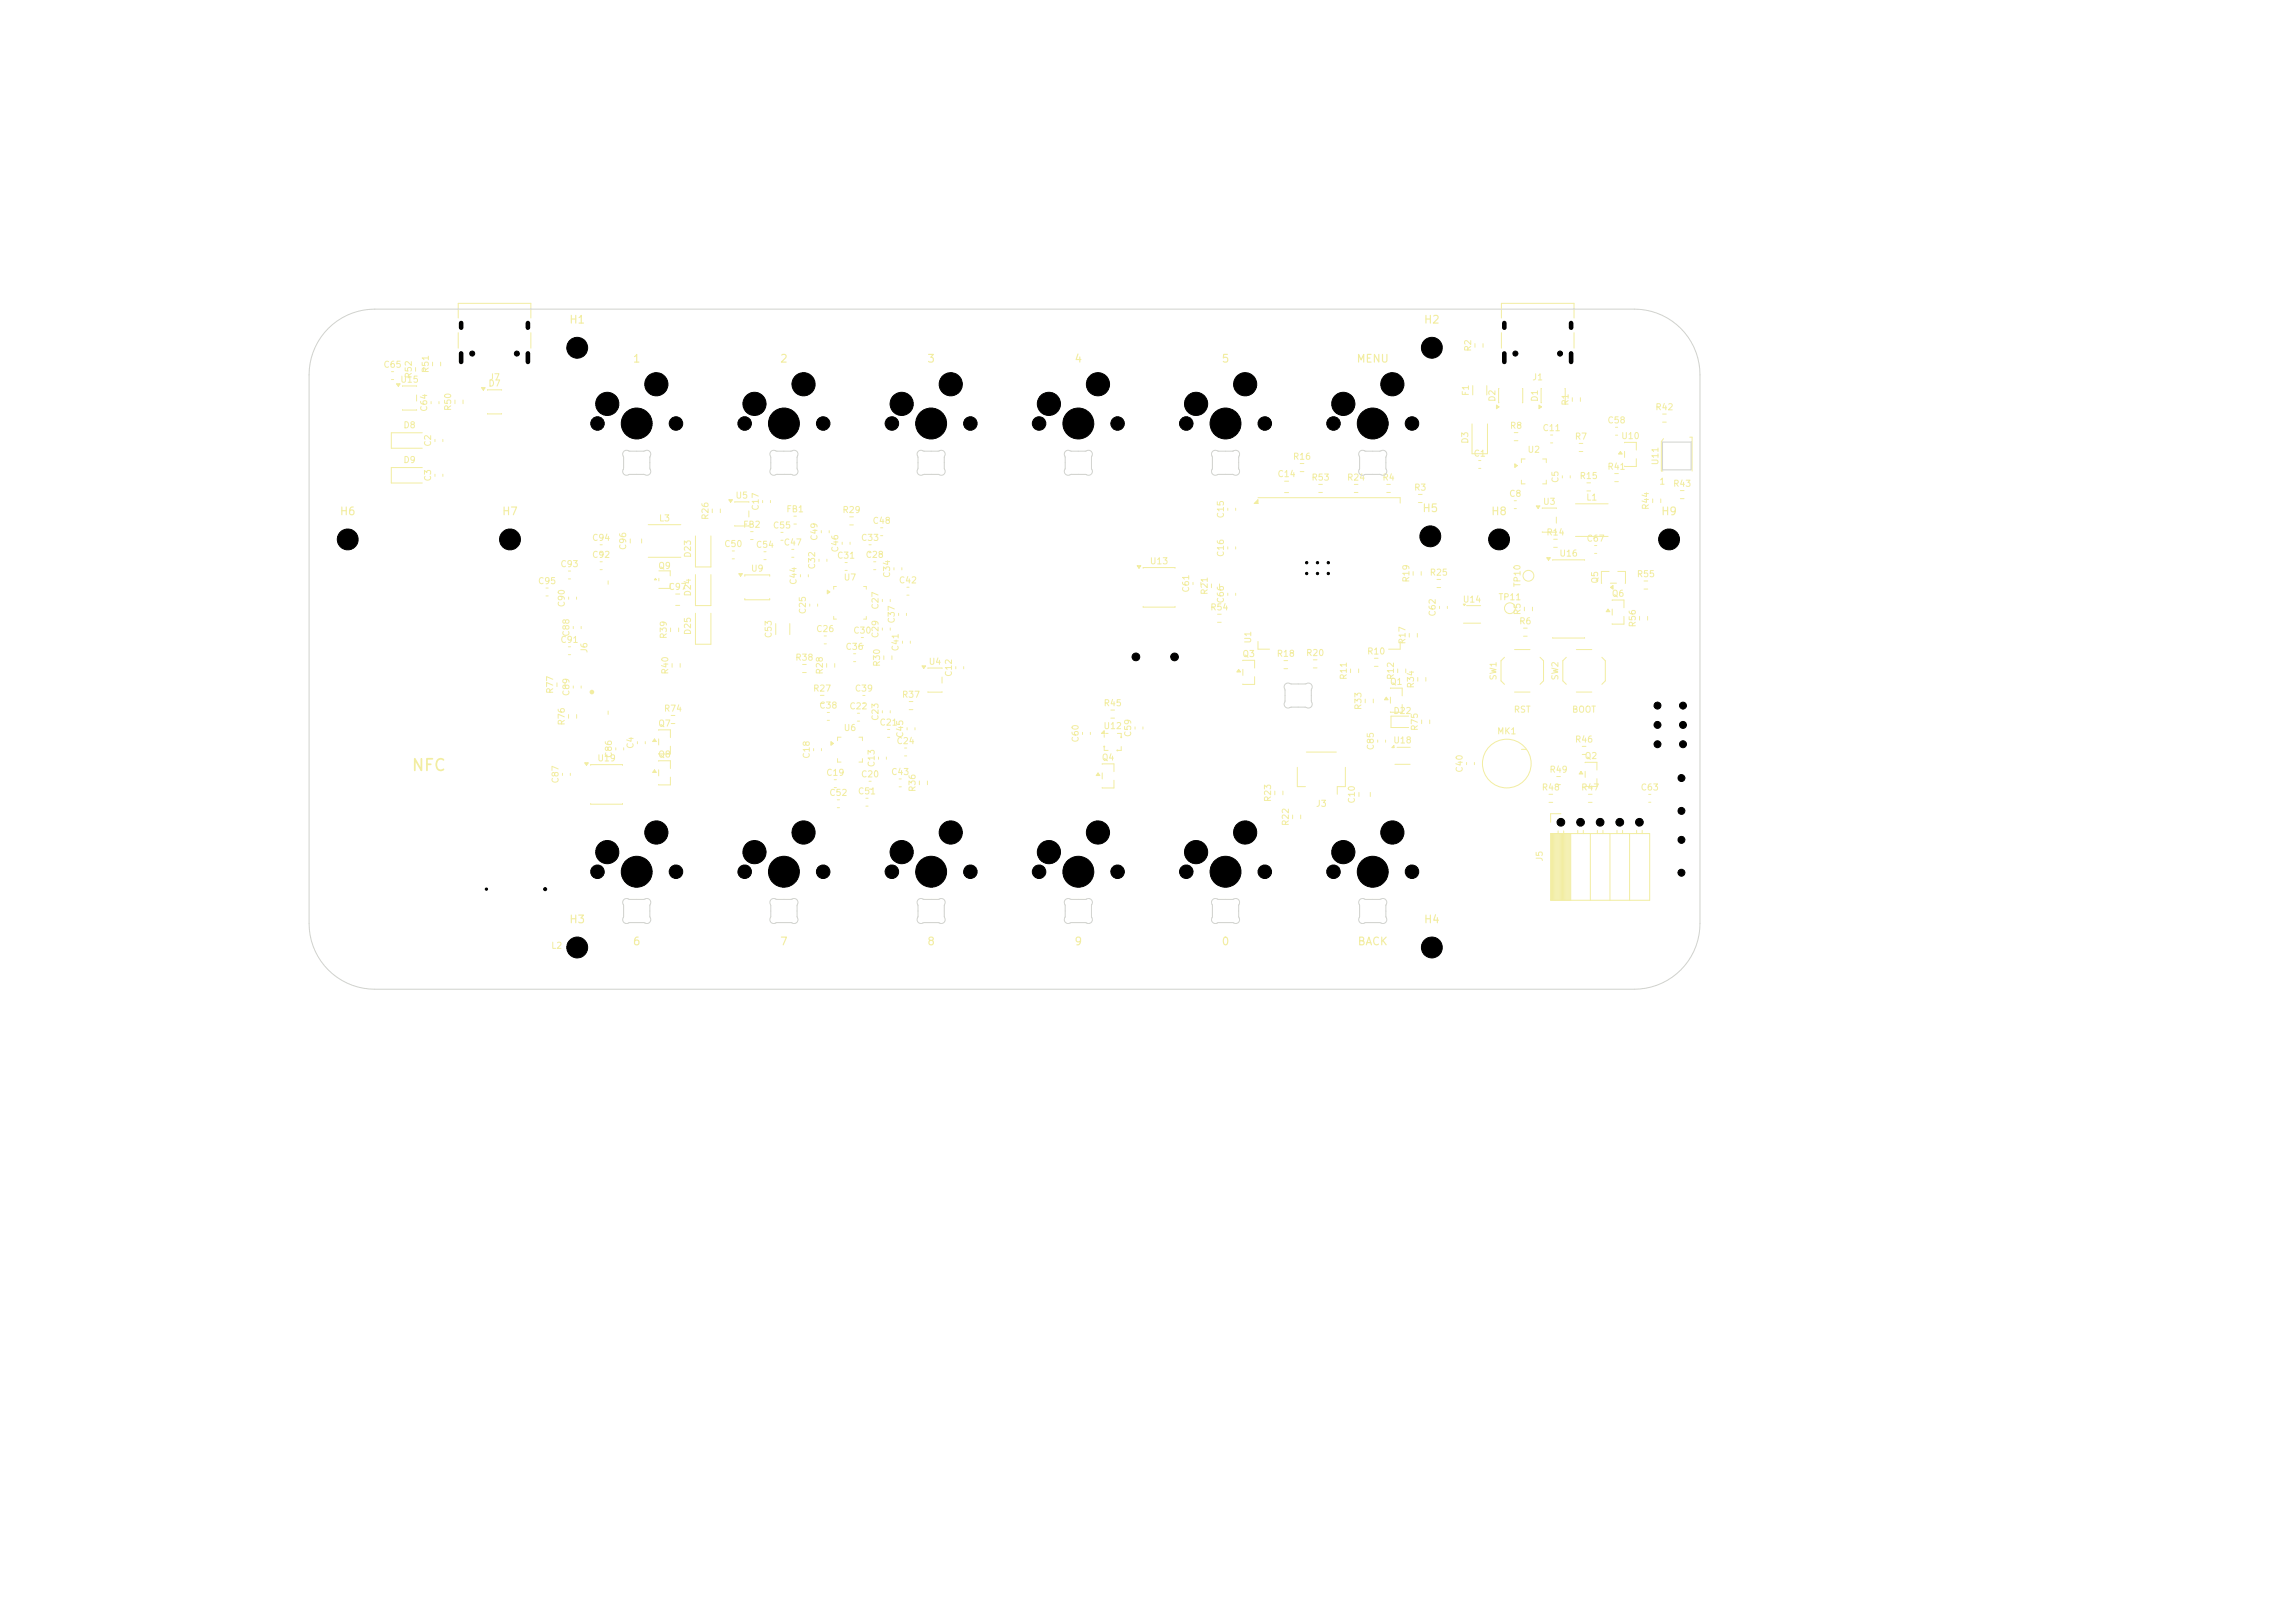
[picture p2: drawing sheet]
<svg xmlns="http://www.w3.org/2000/svg" width="297mm" height="210mm" viewBox="0 0 297 210" stroke-linecap="round" stroke-linejoin="round" font-family="sans-serif">
<defs><g id="words">
<text font-size="1.5" fill="#f2eda1" x="53.2" y="100.1">NFC</text>
<g font-size="1" fill="#f2eda1">
<text x="73.6" y="42.1">H1</text>
<text x="81.8" y="47.2">1</text>
<text x="100.9" y="47.2">2</text>
<text x="119.9" y="47.2">3</text>
<text x="139" y="47.2">4</text>
<text x="158" y="47.2">5</text>
<text x="175.5" y="47.2">MENU</text>
<text x="184.2" y="42.1">H2</text>
<text x="43.9" y="66.9">H6</text>
<text x="64.9" y="66.9">H7</text>
<text x="184" y="66.5">H5</text>
<text x="192.9" y="66.9">H8</text>
<text x="214.9" y="66.9">H9</text>
<text x="73.6" y="119.7">H3</text>
<text x="184.2" y="119.7">H4</text>
<text x="81.8" y="122.6">6</text>
<text x="100.9" y="122.6">7</text>
<text x="119.9" y="122.6">8</text>
<text x="139" y="122.6">9</text>
<text x="158" y="122.6">0</text>
<text x="175.6" y="122.6">BACK</text>
</g>
<g font-size=".8" fill="#f2eda1">
<text x="49.6" y="47.8">C65</text>
<text x="190.6" y="45.6" transform="rotate(-90 190.6 45.6)">R2</text>
<text x="51.7" y="49.7">U15</text>
<text x="53.5" y="49" transform="rotate(-90 53.5 49)">R52</text>
<text x="55.5" y="53.3" transform="rotate(-90 55.5 53.3)">C64</text>
<text x="55.7" y="48.3" transform="rotate(-90 55.7 48.3)">R51</text>
<text x="58.6" y="53.2" transform="rotate(-90 58.6 53.2)">R50</text>
<text x="63.1" y="50.2">D7</text>
<text x="63.2" y="49.4">J7</text>
<text x="190.3" y="51.3" transform="rotate(-90 190.3 51.3)">F1</text>
<text x="193.7" y="52.1" transform="rotate(-90 193.7 52.1)">D2</text>
<text x="198.2" y="49.4">J1</text>
<text x="199.2" y="52.1" transform="rotate(-90 199.2 52.1)">D1</text>
<text x="203.2" y="52.6" transform="rotate(-90 203.2 52.6)">R1</text>
<text x="214.2" y="53.3">R42</text>
<text x="52.1" y="55.6">D8</text>
<text x="56" y="57.9" transform="rotate(-90 56 57.9)">C2</text>
<text x="167.3" y="59.7">R16</text>
<text x="190.2" y="57.5" transform="rotate(-90 190.2 57.5)">D3</text>
<text x="190.6" y="59.3">C1</text>
<text x="195.3" y="55.7">R8</text>
<text x="197.6" y="58.8">U2</text>
<text x="199.6" y="56">C11</text>
<text x="203.7" y="57.1">R7</text>
<text x="208" y="55">C58</text>
<text x="209.7" y="57">U10</text>
<text x="52.1" y="60.1">D9</text>
<text x="56" y="62.4" transform="rotate(-90 56 62.4)">C3</text>
<text x="95.1" y="64.7">U5</text>
<text x="165.3" y="61.9">C14</text>
<text x="169.7" y="62.4">R53</text>
<text x="174.3" y="62.4">R24</text>
<text x="178.8" y="62.4">R4</text>
<text x="182.9" y="63.7">R3</text>
<text x="195.2" y="64.5">C8</text>
<text x="199.6" y="65.5">U3</text>
<text x="201.9" y="62.6" transform="rotate(-90 201.9 62.6)">C5</text>
<text x="204.4" y="62.2">R15</text>
<text x="205.2" y="65">L1</text>
<text x="208" y="61">R41</text>
<text x="214.7" y="62.9">1</text>
<text x="214.8" y="60.3" transform="rotate(-90 214.8 60.3)">U11</text>
<text x="216.5" y="63.2">R43</text>
<text x="76.6" y="70.2">C94</text>
<text x="81.2" y="71.2" transform="rotate(-90 81.2 71.2)">C96</text>
<text x="85.2" y="67.7">L3</text>
<text x="91.9" y="67.3" transform="rotate(-90 91.9 67.3)">R26</text>
<text x="93.7" y="71">C50</text>
<text x="96.1" y="68.5">FB2</text>
<text x="97.8" y="71.1">C54</text>
<text x="98.4" y="66.1" transform="rotate(-90 98.4 66.1)">C17</text>
<text x="100" y="68.6">C55</text>
<text x="101.4" y="70.8">C47</text>
<text x="101.7" y="66.5">FB1</text>
<text x="106" y="70" transform="rotate(-90 106 70)">C49</text>
<text x="108.7" y="71.5" transform="rotate(-90 108.7 71.5)">C46</text>
<text x="109" y="66.6">R29</text>
<text x="111.4" y="70.2">C33</text>
<text x="112.9" y="68">C48</text>
<text x="158.6" y="67.1" transform="rotate(-90 158.6 67.1)">C15</text>
<text x="200.1" y="69.5">R14</text>
<text x="205.3" y="70.3">C67</text>
<text x="213.6" y="66" transform="rotate(-90 213.6 66)">R44</text>
<text x="69.6" y="75.8">C95</text>
<text x="72.5" y="73.6">C93</text>
<text x="76.6" y="72.4">C92</text>
<text x="85.1" y="73.8">Q9</text>
<text x="86.5" y="76.5">C97</text>
<text x="89.6" y="77.2" transform="rotate(-90 89.6 77.2)">D24</text>
<text x="89.6" y="72.2" transform="rotate(-90 89.6 72.2)">D23</text>
<text x="97.1" y="74.2">U9</text>
<text x="103.3" y="75.7" transform="rotate(-90 103.3 75.7)">C44</text>
<text x="105.7" y="73.7" transform="rotate(-90 105.7 73.7)">C32</text>
<text x="108.3" y="72.5">C31</text>
<text x="109.1" y="75.3">U7</text>
<text x="112" y="72.4">C28</text>
<text x="115.4" y="74.8" transform="rotate(-90 115.4 74.8)">C34</text>
<text x="116.3" y="75.7">C42</text>
<text x="148.7" y="73.2">U13</text>
<text x="154.1" y="76.7" transform="rotate(-90 154.1 76.7)">C61</text>
<text x="156.5" y="77" transform="rotate(-90 156.5 77)">R21</text>
<text x="158.6" y="72.1" transform="rotate(-90 158.6 72.1)">C16</text>
<text x="182.6" y="75.4" transform="rotate(-90 182.6 75.4)">R19</text>
<text x="185" y="74.7">R25</text>
<text x="193.9" y="77.9">TP11</text>
<text x="197" y="76" transform="rotate(-90 197 76)">TP10</text>
<text x="201.7" y="72.2">U16</text>
<text x="207" y="75.6" transform="rotate(-90 207 75.6)">Q5</text>
<text x="208.5" y="77.4">Q6</text>
<text x="211.8" y="74.9">R55</text>
<text x="72.5" y="83.4">C91</text>
<text x="73.3" y="78.6" transform="rotate(-90 73.3 78.6)">C90</text>
<text x="73.9" y="82.4" transform="rotate(-90 73.9 82.4)">C88</text>
<text x="86.5" y="82.7" transform="rotate(-90 86.5 82.7)">R39</text>
<text x="89.6" y="82.2" transform="rotate(-90 89.6 82.2)">D25</text>
<text x="100.1" y="82.6" transform="rotate(-90 100.1 82.6)">C53</text>
<text x="104.5" y="79.5" transform="rotate(-90 104.5 79.5)">C25</text>
<text x="105.6" y="82">C26</text>
<text x="110.4" y="82.2">C30</text>
<text x="113.9" y="82.6" transform="rotate(-90 113.9 82.6)">C29</text>
<text x="113.9" y="78.9" transform="rotate(-90 113.9 78.9)">C27</text>
<text x="116" y="80.7" transform="rotate(-90 116 80.7)">C37</text>
<text x="156.6" y="79.2">R54</text>
<text x="158.6" y="78.1" transform="rotate(-90 158.6 78.1)">C66</text>
<text x="162.1" y="83.3" transform="rotate(-90 162.1 83.3)">U1</text>
<text x="182.1" y="83.4" transform="rotate(-90 182.1 83.4)">R17</text>
<text x="186" y="79.8" transform="rotate(-90 186 79.8)">C62</text>
<text x="189.2" y="78.2">U14</text>
<text x="196.5" y="81">R6</text>
<text x="197" y="79.7" transform="rotate(-90 197 79.7)">R5</text>
<text x="211.9" y="81.2" transform="rotate(-90 211.9 81.2)">R56</text>
<text x="71.8" y="89.8" transform="rotate(-90 71.8 89.8)">R77</text>
<text x="76.2" y="84.6" transform="rotate(-90 76.2 84.6)">J6</text>
<text x="86.7" y="87.3" transform="rotate(-90 86.7 87.3)">R40</text>
<text x="102.9" y="85.7">R38</text>
<text x="105.2" y="89.7">R27</text>
<text x="106.7" y="87.3" transform="rotate(-90 106.7 87.3)">R28</text>
<text x="109.4" y="84.3">C36</text>
<text x="110.6" y="89.7">C39</text>
<text x="114.1" y="86.3" transform="rotate(-90 114.1 86.3)">R30</text>
<text x="116.5" y="84.3" transform="rotate(-90 116.5 84.3)">C41</text>
<text x="120.1" y="86.2">U4</text>
<text x="123.4" y="87.6" transform="rotate(-90 123.4 87.6)">C12</text>
<text x="160.7" y="85.2">Q3</text>
<text x="165.2" y="85.2">R18</text>
<text x="169" y="85.1">R20</text>
<text x="174.5" y="88" transform="rotate(-90 174.5 88)">R11</text>
<text x="176.9" y="84.9">R10</text>
<text x="179.8" y="88.8">Q1</text>
<text x="180.6" y="88" transform="rotate(-90 180.6 88)">R12</text>
<text x="183.2" y="89.1" transform="rotate(-90 183.2 89.1)">R34</text>
<text x="193.9" y="88.1" transform="rotate(-90 193.9 88.1)">SW1</text>
<text x="201.9" y="88.1" transform="rotate(-90 201.9 88.1)">SW2</text>
<text x="73.3" y="93.9" transform="rotate(-90 73.3 93.9)">R76</text>
<text x="73.9" y="90.1" transform="rotate(-90 73.9 90.1)">C89</text>
<text x="85.1" y="94.2">Q7</text>
<text x="85.9" y="92.3">R74</text>
<text x="106" y="91.9">C38</text>
<text x="109.1" y="94.8">U6</text>
<text x="109.9" y="92">C22</text>
<text x="113.8" y="94.1">C21</text>
<text x="113.9" y="93.3" transform="rotate(-90 113.9 93.3)">C23</text>
<text x="116.7" y="90.5">R37</text>
<text x="117.1" y="95.5" transform="rotate(-90 117.1 95.5)">C45</text>
<text x="142.7" y="94.5">U12</text>
<text x="142.8" y="91.6">R45</text>
<text x="146.6" y="95.4" transform="rotate(-90 146.6 95.4)">C59</text>
<text x="176.4" y="91.9" transform="rotate(-90 176.4 91.9)">R33</text>
<text x="180.3" y="92.6">D22</text>
<text x="183.7" y="94.6" transform="rotate(-90 183.7 94.6)">R75</text>
<text x="193.7" y="95.2">MK1</text>
<text x="195.8" y="92.4">RST</text>
<text x="203.4" y="92.4">BOOT</text>
<text x="72.5" y="101.4" transform="rotate(-90 72.5 101.4)">C87</text>
<text x="77.2" y="98.7">U19</text>
<text x="79.4" y="98.1" transform="rotate(-90 79.4 98.1)">C86</text>
<text x="82.2" y="97" transform="rotate(-90 82.2 97)">C4</text>
<text x="85.1" y="98.2">Q8</text>
<text x="105" y="98.2" transform="rotate(-90 105 98.2)">C18</text>
<text x="106.9" y="100.6">C19</text>
<text x="111.4" y="100.8">C20</text>
<text x="113.4" y="99.3" transform="rotate(-90 113.4 99.3)">C13</text>
<text x="115.3" y="100.5">C43</text>
<text x="116" y="96.5">C24</text>
<text x="139.8" y="96.1" transform="rotate(-90 139.8 96.1)">C60</text>
<text x="142.5" y="98.6">Q4</text>
<text x="178" y="97.1" transform="rotate(-90 178 97.1)">C85</text>
<text x="180.2" y="96.4">U18</text>
<text x="189.5" y="100" transform="rotate(-90 189.5 100)">C40</text>
<text x="196.6" y="97.5">-</text>
<text x="200.5" y="100.2">R49</text>
<text x="203.8" y="96.3">R46</text>
<text x="205" y="98.4">Q2</text>
<text x="107.3" y="103.2">C52</text>
<text x="111" y="103">C51</text>
<text x="118.7" y="102.5" transform="rotate(-90 118.7 102.5)">R36</text>
<text x="164.7" y="103.8" transform="rotate(-90 164.7 103.8)">R23</text>
<text x="167" y="106.9" transform="rotate(-90 167 106.9)">R22</text>
<text x="170.2" y="104.6">J3</text>
<text x="175.5" y="104" transform="rotate(-90 175.5 104)">C10</text>
<text x="199.5" y="102.5">R48</text>
<text x="204.6" y="102.5">R47</text>
<text x="212.3" y="102.5">C63</text>
<text x="199.8" y="111.5" transform="rotate(-90 199.8 111.5)">J5</text>
<text x="71.3" y="123">L2</text>
</g>
</g></defs>
<g fill="none" stroke="#f2eda1" stroke-width=".13">
<path d="M81.6 69.7v.6M83 69.7v.6M95.6 74.2h.5l-.3 .4zM96.4 74.6v-.2h3.2v.2M96.4 77.4v.2h3.2v-.2M213.9 64.6v.4M214.9 64.6v.4M170 85.4h.4M170 86.4h.4M194.7 85.1l-.5 .4v2.6l.5 .5M196 84.1h2M196 89.6h2"/>
<path d="M199.3 85.1l.5 .4v2.6l-.5 .5"/>
</g>
<path d="M95.6 74.2h.5l-.3 .4z" fill="#f2eda1"/>
<path d="M170.7 62.7h.4M170.7 63.7h.4M205.4 62.5h.4M205.4 63.5h.4M208.1 78.8l.2 .3h-.4zM208.6 77.7l1.6-.1v1M208.6 78.8v.8M210.2 79.8v1l-1.6-.1" fill="none" stroke="#f2eda1" stroke-width=".13"/>
<path d="M208.1 78.8l.2 .3h-.4z" fill="#f2eda1"/>
<g fill="none" stroke="#f2eda1" stroke-width=".13">
<path d="M50.7 48.1h.2M50.7 49.1h.2M113.1 72.7h.2M113.1 73.7h.2M114 68.3h.2M114 69.3h.2M147.2 73.2h.4l-.2 .3zM147.9 73.5v-.1h4.2v.1M147.9 78.5v.1h4.2v-.1M182.3 92.7h-2.3v1.4h2.3M202.7 85.1l-.5 .4v2.6l.5 .5M204 84.1h2"/>
<path d="M204 89.6h2M207.3 85.1l.4 .4v2.6l-.4 .5"/>
</g>
<path d="M147.2 73.2h.4l-.2 .3z" fill="#f2eda1"/>
<g fill="none" stroke="#f2eda1" stroke-width=".13">
<path d="M83.9 67.9h4.2M83.9 72.1h4.2M90 69.4v4h2v-4M90 74.4v4h2v-4M166.2 62.3h.6M166.2 63.7h.6M74.2 88.8v.2M75.2 88.8v.2M79.7 96.8v.2M80.7 96.8v.2M84.7 99.6l.2 .4h-.4zM85.2 98.5l1.6-.1v1"/>
<path d="M85.2 99.6v.8M86.8 100.6v1l-1.6-.1M200.5 102.8h.4M200.5 103.8h.4M213.4 102.8h.2M213.4 103.8h.2"/>
</g>
<path d="M84.7 99.6l.2 .4h-.4z" fill="#f2eda1"/>
<path d="M109 70.2v.2M110 70.2v.2M117.4 76h.2M117.4 77h.2M114.2 81.3v.2M115.2 81.3v.2M123.7 86.3v.2M124.7 86.3v.2M142.6 98.9l1.6-.1v1M142.1 100l.2 .4h-.4zM142.6 100v.8M144.2 101v1l-1.6-.1" fill="none" stroke="#f2eda1" stroke-width=".13"/>
<path d="M142.1 100l.2 .4h-.4z" fill="#f2eda1"/>
<path d="M114.2 77.6v.2M115.2 77.6v.2M158.9 70.8v.2M159.9 70.8v.2M189.4 78.2h.2l-.1 .2zM189.8 78.4h1.8M107 85.9v.4M108 85.9v.4M189.4 80.6h2.2" fill="none" stroke="#f2eda1" stroke-width=".13"/>
<path d="M189.4 78.2h.2l-.1 .2z" fill="#f2eda1"/>
<g fill="none" stroke="#f2eda1" stroke-width=".13">
<path d="M77.7 72.7h.2M77.7 73.7h.2M212.8 75.2h.4M212.8 76.2h.4M86.8 81.3v.4M87.8 81.3v.4M106.2 90h.4M106.2 91h.4M142.5 94.9l.4-.4v.4zM142.9 95.1v.3M142.9 96.6v.5h.5M143.1 94.9h.3"/>
<path d="M144.6 94.9h.5v.5M145.1 96.6v.5h-.5M180.9 86.6v.4M181.9 86.6v.4M204.8 96.6h.4M204.8 97.6h.4"/>
</g>
<g fill="#f2eda1" stroke="#f2eda1" stroke-width=".13">
<circle cx="142.9" cy="94.9" r=".06"/>
<circle cx="142.9" cy="96.6" r=".06"/>
<circle cx="144.6" cy="97.1" r=".06"/>
<circle cx="145.1" cy="95.4" r=".06"/>
</g>
<path d="M142.5 94.9l.4-.4v.4z" fill="#f2eda1"/>
<path d="M55.8 52v.2M56.8 52v.2M72.1 88.4v.4M73.1 88.4v.4M117.1 96.8h.2M117.1 97.8h.2M179.4 90.2l.2 .3h-.4zM179.9 89.1l1.6-.1v1M179.9 90.2v.8M181.5 91.2v1l-1.6-.1" fill="none" stroke="#f2eda1" stroke-width=".13"/>
<path d="M179.4 90.2l.2 .3h-.4z" fill="#f2eda1"/>
<g fill="none" stroke="#f2eda1" stroke-width=".13">
<path d="M94.3 64.7h.5l-.3 .3zM95.1 65h1.8M95.1 68h1.8M96.9 66.1v.8M157.6 79.5h.4M114.4 84.9v.4M115.4 84.9v.4M157.6 80.5h.4M200.7 107.9h12.8v8.6h-12.8zM200.8 107.9v8.6M200.9 107.9v8.6M201 107.9v8.6"/>
<path d="M201.1 107.9v8.6M201.3 107.9v8.6M201.4 107.9v8.6M201.5 107.9v8.6M201.6 107.5v9M201.7 107.9v8.6M201.9 107.9v8.6M202 107.9v8.6M202 105.3h-1.3v1.1M202.1 107.9v8.6M202.2 107.9v8.6M202.3 107.9v8.6"/>
<path d="M202.4 107.5v.4M202.4 107.9v8.6M202.6 107.9v8.6M202.7 107.9v8.6M202.8 107.9v8.6M202.9 107.9v8.6M203 107.9v8.6M203.2 107.9v8.6M203.3 107.9v8.6M204.2 107.5v.4M204.9 107.5v.4M205.8 107.9v8.6"/>
<path d="M206.7 107.5v.4M207.4 107.5v.4M208.4 107.9v8.6M209.3 107.5v.4M210 107.5v.4M210.9 107.9v8.6M211.8 107.5v.4M212.5 107.5v.4"/>
</g>
<path d="M94.3 64.7h.5l-.3 .3z" fill="#f2eda1"/>
<g fill="none" stroke="#f2eda1" stroke-width=".13">
<path d="M53.8 47.6v.4M54.8 47.6v.4M62.3 50.2h.5l-.2 .3zM63.1 50.5h1.8M63.1 53.5h1.8M196 56h.4M196 57h.4M87.4 76.9h.6M87.4 78.3h.6M92.2 65.9v.4M93.2 65.9v.4M102.5 71.1h.2"/>
<path d="M102.5 72.1h.2M110 66.9h.4M110 67.9h.4M156.8 75.6v.4M157.8 75.6v.4M74.2 81.1v.2M75.2 81.1v.2M113.7 98v.2M114.7 98v.2M178.3 95.8v.2M179.3 95.8v.2M167.3 105.5v.4"/>
<path d="M168.3 105.5v.4"/>
</g>
<path d="M62.3 50.2h.5l-.2 .3z" fill="#f2eda1"/>
<g fill="none" stroke="#f2eda1" stroke-width=".13">
<path d="M197.4 59.4h-.5v.5M199.6 59.4h.5v.5M200.7 56.3h.2M200.7 57.3h.2M175.3 62.7h.4M175.3 63.7h.4M196 60l.4 .3-.4 .2zM196.9 62.1v.5h.5M200.1 62.1v.5h-.5M183.5 87.7v.4M184 93.2v.4M184.5 87.7v.4"/>
<path d="M185 93.2v.4"/>
</g>
<path d="M196 60l.4 .3-.4 .2z" fill="#f2eda1"/>
<path d="M168.3 60h.4M168.3 61h.4M212.2 79.8v.4M213.2 79.8v.4M217.5 63.5h.4M217.5 64.5h.4M84.7 95.6l.2 .4h-.4zM85.2 94.5l1.6-.1v1M85.2 95.6v.8M86.8 96.6v1l-1.6-.1M177.9 85.2h.4M177.9 86.2h.4" fill="none" stroke="#f2eda1" stroke-width=".13"/>
<path d="M84.7 95.6l.2 .4h-.4z" fill="#f2eda1"/>
<path d="M103.6 74.4v.2M104.6 74.4v.2M200.2 72.2h.4l-.2 .3zM200.9 72.5h4.2M200.9 82.5h4.2" fill="none" stroke="#f2eda1" stroke-width=".13"/>
<path d="M200.2 72.2h.4l-.2 .3z" fill="#f2eda1"/>
<g fill="none" stroke="#f2eda1" stroke-width=".13">
<path d="M209.7 58.4l.2 .3h-.4zM210.2 57.3l1.6-.1v1M210.2 58.4v.8M211.8 59.4v1l-1.6-.1M73.6 77.3v.2M74.6 77.3v.2M86.9 92.6h.4M86.9 93.6h.4M103.9 86h.4M103.9 87h.4M114.9 94.4h.2M114.9 95.4h.2"/>
<path d="M174.8 86.6v.4M175.8 86.6v.4"/>
</g>
<path d="M209.7 58.4l.2 .3h-.4z" fill="#f2eda1"/>
<path d="M198.8 65.5h.5l-.3 .3zM199.6 65.8h1.8M199.6 68.8h1.8M201.4 66.9v.8M176.7 90.5v.4M177.7 90.5v.4" fill="none" stroke="#f2eda1" stroke-width=".13"/>
<path d="M198.8 65.5h.5l-.3 .3z" fill="#f2eda1"/>
<g fill="none" stroke="#f2eda1" stroke-width=".13">
<path d="M58.9 51.8v.4M59.3 41.2v-1.9h9.4v1.9M59.3 43.1v2M59.9 51.8v.4M68.7 43.1v2M190.9 44.5v.4M191.9 44.5v.4M204.4 57.4h.4M204.4 58.4h.4M209.1 55.3h.2M209.1 56.3h.2M215.3 56.8l-.3 .3v3.8l.2 .1"/>
<path d="M218.7 56.6h.3v4.4M73.6 73.9h.2M73.6 74.9h.2M90 79.4v4h2v-4M98.7 64.8v.2M99.7 64.8v.2M101.1 68.9h.2M101.1 69.9h.2M102.7 66.8h.4M102.7 67.8h.4M106 72.4v.2M106.3 68.7v.2"/>
<path d="M107 72.4v.2M107.1 76.4l.3 .2-.3 .2zM107.3 68.7v.2M107.9 79.8v.3h.3M108.2 75.9h-.3v.3M111.8 75.9h.3v.3M112.1 79.8v.3h-.3M154.4 75.4v.2M155.4 75.4v.2M158.9 65.8v.2M159.9 65.8v.2M183.6 64h.4"/>
<path d="M183.6 65h.4M186 75h.4M186 76h.4M196 64.8h.2M196 65.8h.2M203.9 65.2h4.2M203.9 69.4h4.2M206.4 70.6h.2M206.4 71.6h.2M73.6 83.7h.2M73.6 84.7h.2M100.4 80.7v1.4"/>
<path d="M102.2 80.7v1.4M106.7 82.3h.2M106.7 83.3h.2M111 92.3h.2M111 93.3h.2M114.2 92v.2M115.2 92v.2M146.9 94.1v.2M147.9 94.1v.2M197.2 81.3h.4M197.2 82.3h.4M72.8 100.1v.2"/>
<path d="M73.8 100.1v.2M108 100.9h.2M108 101.9h.2M112.5 101.1h.2M112.5 102.1h.2M116.4 100.8h.2M116.4 101.8h.2M119 101.1v.4M120 101.1v.4"/>
<circle cx="195.4" cy="78.7" r=".7"/>
</g>
<path d="M107.1 76.4l.3 .2-.3 .2z" fill="#f2eda1"/>
<g fill="none" stroke="#f2eda1" stroke-width=".13">
<path d="M190.5 54.9v3.8h2v-3.8M191.4 59.6h.2M78.7 75.2v.4M104.8 78.2v.2M105.8 78.2v.2M186.3 78.5v.2M187.3 78.5v.2M191.4 60.6h.2M197.3 78.6v.4M198.3 78.6v.4M202.2 61.6v.2M203.2 61.6v.2"/>
<path d="M208.2 73.9h-1l.1 1.6M208.4 75.5h.8M208.4 76l.3-.2v.4zM209 61.3h.4M209 62.3h.4M209.4 73.9h1l-.1 1.6M73.6 92.5v.4M74.6 92.5v.4M78.7 92v.4M111.5 82.5h.2M111.5 83.5h.2M112.1 103.3h.2"/>
<path d="M112.1 104.3h.2M205.6 102.8h.4M205.6 103.8h.4"/>
</g>
<circle cx="76.6" cy="89.6" r=".15" fill="none" stroke="#f2eda1" stroke-width=".3"/>
<path d="M208.4 76l.3-.2v.4z" fill="#f2eda1"/>
<path d="M193.7 52.4l.3 .2-.3 .3zM194 50.3v1.8M197 50.3v1.8M116.3 79.4v.2M117.3 79.4v.2M182.9 74v.4M183.9 74v.4" fill="none" stroke="#f2eda1" stroke-width=".13"/>
<path d="M193.7 52.4l.3 .2-.3 .3z" fill="#f2eda1"/>
<path d="M160.3 86.6l.2 .4h-.4zM160.8 85.5l1.6-.1v1M160.8 86.6v.8M162.4 87.6v1l-1.6-.1" fill="none" stroke="#f2eda1" stroke-width=".13"/>
<path d="M160.3 86.6l.2 .4h-.4z" fill="#f2eda1"/>
<path d="M162.3 65.1l.5-.4v.4zM162.8 64.4h18.4v.7M162.8 83v1h1.5M181.2 83v1h-1.5" fill="none" stroke="#f2eda1" stroke-width=".13"/>
<path d="M162.3 65.1l.5-.4v.4z" fill="#f2eda1"/>
<g fill="none" stroke="#f2eda1" stroke-width=".13">
<path d="M54.6 56h-4v2h4M194.3 41.2v-1.9h9.4v1.9M194.3 43.1v2M199.2 52.4l.3 .2-.3 .3zM199.5 50.3v1.8M202.5 50.3v1.8M203.5 51.5v.4M203.7 43.1v2M204.5 51.5v.4M98.9 71.4h.2M98.9 72.4h.2M201.1 69.8h.4"/>
<path d="M201.1 70.8h.4M82.5 96v.2M83.5 96v.2M110.5 84.6h.2M110.5 85.6h.2M111.7 90h.2M111.7 91h.2M116.8 83v.2M117.8 83v.2M140.1 94.8v.2M141.1 94.8v.2M189.8 98.7v.2"/>
<path d="M190.8 98.7v.2M175.9 102.5v.6M177.3 102.5v.6M201.5 100.5h.4M201.5 101.5h.4"/>
</g>
<path d="M199.2 52.4l.3 .2-.3 .3z" fill="#f2eda1"/>
<path d="M107.5 96l.4 .2-.4 .2zM108.4 98.2v.4h.4M108.8 95.4h-.4v.4M111.2 95.4h.4v.4M111.6 98.2v.4h-.4" fill="none" stroke="#f2eda1" stroke-width=".13"/>
<path d="M107.5 96l.4 .2-.4 .2z" fill="#f2eda1"/>
<path d="M56 46.9v.4M57 46.9v.4M84.8 74.8l.2 .2h-.3zM85.3 73.9h1.4v.6M85.3 74.8v.4M86.7 75.5v.6h-1.4M117.4 94.2v.2M118.4 94.2v.2M108.4 103.5h.2M108.4 104.5h.2M165 102.4v.4M166 102.4v.4" fill="none" stroke="#f2eda1" stroke-width=".13"/>
<path d="M84.8 74.8l.2 .2h-.3z" fill="#f2eda1"/>
<path d="M54.6 60.5h-4v2h4M75.7 98.7h.4l-.2 .3zM76.4 99v-.1h4.2v.1M76.4 104v.1h4.2v-.1" fill="none" stroke="#f2eda1" stroke-width=".13"/>
<path d="M75.7 98.7h.4l-.2 .3z" fill="#f2eda1"/>
<path d="M166.2 85.5h.4M166.2 86.5h.4M180.4 96.5v.2h-.3zM180.5 98.9h2M180.8 96.7h1.7M182.4 82v.4M183.4 82v.4" fill="none" stroke="#f2eda1" stroke-width=".13"/>
<path d="M180.4 96.5v.2h-.3z" fill="#f2eda1"/>
<path d="M70.7 76.1h.2M70.7 77.1h.2M204.6 99.8l.2 .3h-.4zM205.1 98.7l1.6-.1v1M205.1 99.8v.8M206.7 100.8v1l-1.6-.1" fill="none" stroke="#f2eda1" stroke-width=".13"/>
<path d="M204.6 99.8l.2 .3h-.4z" fill="#f2eda1"/>
<path d="M115.7 73.5v.2M116.7 73.5v.2M119.3 86.2h.5l-.3 .3zM120.1 86.5h1.8M120.1 89.5h1.8M121.9 87.6v.8" fill="none" stroke="#f2eda1" stroke-width=".13"/>
<path d="M119.3 86.2h.5l-.3 .3z" fill="#f2eda1"/>
<g fill="none" stroke="#f2eda1" stroke-width=".13">
<path d="M51.3 49.7h.5l-.2 .3zM52.1 50h1.8M52.1 53h1.8M53.9 51.1v.8M56.3 56.9v.2M57.3 56.9v.2M190.6 49.9v1.2M192.4 49.9v1.2M215.2 53.6h.4M215.2 54.6h.4M56.3 61.4v.2M57.3 61.4v.2"/>
<path d="M77.7 70.5h.2M77.7 71.5h.2M94.8 71.3h.2M94.8 72.3h.2M97.1 68.8h.4M97.1 69.8h.4M109.4 72.8h.2M109.4 73.8h.2M112.5 70.5h.2M112.5 71.5h.2M158.9 76.8v.2M159.9 76.8v.2"/>
<path d="M179.5 62.7h.4M179.5 63.7h.4M87 85.9v.4M88 85.9v.4M105.3 96.9v.2M106.3 96.9v.2M107.1 92.2h.2M107.1 93.2h.2M117.7 90.8h.4M117.7 91.8h.4M143.8 91.9h.4M143.8 92.9h.4"/>
<path d="M167.9 99.3v2.5h1M169.1 97.3h3.8M174.1 99.3v2.5h-1v1"/>
<circle cx="197.8" cy="74.5" r=".7"/>
<circle cx="195" cy="98.8" r="3.1"/>
</g>
<path d="M51.3 49.7h.5l-.2 .3z" fill="#f2eda1"/>
<g fill="none" stroke="#d0d2cd" stroke-width=".13">
<path d="M42.5 42.5a8.5 8.5 0 0 1 6-2.5h163a8.5 8.5 0 0 1 8.5 8.5v71a8.5 8.5 0 0 1-8.5 8.5h-163a8.5 8.5 0 0 1-8.5-8.5v-71a8.5 8.5 0 0 1 2.5-6zM80.7 58.4a.67 .67 0 0 1 .8 0l2-.1a.54 .54 0 0 1 .6 .2 .54 .54 0 0 1 0 .7v1.5a.54 .54 0 0 1-.1 .7 .54 .54 0 0 1-.7 0h-2a.54 .54 0 0 1-.6-.1 .54 .54 0 0 1 0-.7v-1.6a.5 .5 0 0 1 0-.6zM99.8 58.4a.67 .67 0 0 1 .7 0l2-.1a.54 .54 0 0 1 .7 .2 .54 .54 0 0 1-.1 .7l.1 1.5a.54 .54 0 0 1-.2 .7 .54 .54 0 0 1-.6 0h-2a.54 .54 0 0 1-.7-.1 .54 .54 0 0 1 .1-.7l-.1-1.6a.5 .5 0 0 1 .1-.6zM118.8 58.4a.67 .67 0 0 1 .8 0l2-.1a.54 .54 0 0 1 .6 .2 .54 .54 0 0 1 0 .7v1.5a.54 .54 0 0 1-.1 .7 .54 .54 0 0 1-.7 0h-2a.54 .54 0 0 1-.6-.1 .54 .54 0 0 1 0-.7v-1.6a.5 .5 0 0 1 0-.6zM137.9 58.4a.67 .67 0 0 1 .7 0l2-.1a.54 .54 0 0 1 .7 .2 .54 .54 0 0 1-.1 .7l.1 1.5a.54 .54 0 0 1-.2 .7 .54 .54 0 0 1-.6 0h-2a.54 .54 0 0 1-.7-.1 .54 .54 0 0 1 .1-.7l-.1-1.6a.5 .5 0 0 1 .1-.6zM156.9 58.4a.67 .67 0 0 1 .8 0l2-.1a.54 .54 0 0 1 .6 .2 .54 .54 0 0 1 0 .7v1.5a.54 .54 0 0 1-.1 .7 .54 .54 0 0 1-.7 0h-2a.54 .54 0 0 1-.6-.1 .54 .54 0 0 1 0-.7v-1.6a.5 .5 0 0 1 0-.6zM176 58.4a.67 .67 0 0 1 .7 0l2-.1a.54 .54 0 0 1 .7 .2 .54 .54 0 0 1-.1 .7l.1 1.5a.54 .54 0 0 1-.2 .7 .54 .54 0 0 1-.6 0h-2a.54 .54 0 0 1-.7-.1 .54 .54 0 0 1 .1-.7l-.1-1.6a.5 .5 0 0 1 .1-.6zM215.2 57.2h3.6v3.6h-3.6zM166.3 88.5a.67 .67 0 0 1 .8 0h2a.54 .54 0 0 1 .6 .1 .54 .54 0 0 1 0 .7v1.6a.54 .54 0 0 1-.1 .6 .54 .54 0 0 1-.7 0h-2a.54 .54 0 0 1-.6-.1 .54 .54 0 0 1 0-.7v-1.6a.5 .5 0 0 1 0-.6zM80.7 116.4a.67 .67 0 0 1 .8 0l2-.1a.54 .54 0 0 1 .6 .2 .54 .54 0 0 1 0 .7v1.5a.54 .54 0 0 1-.1 .7 .54 .54 0 0 1-.7 0h-2a.54 .54 0 0 1-.6-.1 .54 .54 0 0 1 0-.7v-1.6a.5 .5 0 0 1 0-.6zM99.8 116.4a.67 .67 0 0 1 .7 0l2-.1a.54 .54 0 0 1 .7 .2 .54 .54 0 0 1-.1 .7l.1 1.5a.54 .54 0 0 1-.2 .7 .54 .54 0 0 1-.6 0h-2a.54 .54 0 0 1-.7-.1 .54 .54 0 0 1 .1-.7l-.1-1.6a.5 .5 0 0 1 .1-.6zM118.8 116.4a.67 .67 0 0 1 .8 0l2-.1a.54 .54 0 0 1 .6 .2 .54 .54 0 0 1 0 .7v1.5a.54 .54 0 0 1-.1 .7 .54 .54 0 0 1-.7 0h-2a.54 .54 0 0 1-.6-.1 .54 .54 0 0 1 0-.7v-1.6a.5 .5 0 0 1 0-.6z"/>
<path d="M137.9 116.4a.67 .67 0 0 1 .7 0l2-.1a.54 .54 0 0 1 .7 .2 .54 .54 0 0 1-.1 .7l.1 1.5a.54 .54 0 0 1-.2 .7 .54 .54 0 0 1-.6 0h-2a.54 .54 0 0 1-.7-.1 .54 .54 0 0 1 .1-.7l-.1-1.6a.5 .5 0 0 1 .1-.6zM156.9 116.4a.67 .67 0 0 1 .8 0l2-.1a.54 .54 0 0 1 .6 .2 .54 .54 0 0 1 0 .7v1.5a.54 .54 0 0 1-.1 .7 .54 .54 0 0 1-.7 0h-2a.54 .54 0 0 1-.6-.1 .54 .54 0 0 1 0-.7v-1.6a.5 .5 0 0 1 0-.6zM176 116.4a.67 .67 0 0 1 .7 0l2-.1a.54 .54 0 0 1 .7 .2 .54 .54 0 0 1-.1 .7l.1 1.5a.54 .54 0 0 1-.2 .7 .54 .54 0 0 1-.6 0h-2a.54 .54 0 0 1-.7-.1 .54 .54 0 0 1 .1-.7l-.1-1.6a.5 .5 0 0 1 .1-.6z"/>
</g>
<g fill="#000" stroke="#000" stroke-width=".13">
<circle cx="61.1" cy="45.8" r=".33"/>
<circle cx="66.9" cy="45.8" r=".32"/>
<circle cx="74.7" cy="45" r="1.35"/>
<circle cx="77.3" cy="54.8" r=".87"/>
<circle cx="78.6" cy="52.3" r="1.5"/>
<circle cx="82.4" cy="54.8" r="2"/>
<circle cx="84.9" cy="49.7" r="1.5"/>
<circle cx="87.5" cy="54.8" r=".87"/>
<circle cx="96.4" cy="54.8" r=".87"/>
<circle cx="97.6" cy="52.3" r="1.5"/>
<circle cx="101.4" cy="54.8" r="2"/>
<circle cx="104" cy="49.7" r="1.5"/>
<circle cx="106.5" cy="54.8" r=".87"/>
<circle cx="115.4" cy="54.8" r=".87"/>
<circle cx="116.7" cy="52.3" r="1.5"/>
<circle cx="120.5" cy="54.8" r="2"/>
<circle cx="123" cy="49.7" r="1.5"/>
<circle cx="125.6" cy="54.8" r=".87"/>
<circle cx="134.5" cy="54.8" r=".87"/>
<circle cx="135.7" cy="52.3" r="1.5"/>
<circle cx="139.5" cy="54.8" r="2"/>
<circle cx="142.1" cy="49.7" r="1.5"/>
<circle cx="144.6" cy="54.8" r=".87"/>
<circle cx="153.5" cy="54.8" r=".87"/>
<circle cx="154.8" cy="52.3" r="1.5"/>
<circle cx="158.6" cy="54.8" r="2"/>
<circle cx="161.1" cy="49.7" r="1.5"/>
<circle cx="163.7" cy="54.8" r=".87"/>
<circle cx="172.6" cy="54.8" r=".87"/>
<circle cx="173.8" cy="52.3" r="1.5"/>
<circle cx="177.6" cy="54.8" r="2"/>
<circle cx="180.2" cy="49.7" r="1.5"/>
<circle cx="182.7" cy="54.8" r=".87"/>
<circle cx="185.3" cy="45" r="1.35"/>
<circle cx="196.1" cy="45.8" r=".33"/>
<circle cx="201.9" cy="45.8" r=".33"/>
<circle cx="45" cy="69.8" r="1.35"/>
<circle cx="66" cy="69.8" r="1.35"/>
<circle cx="169.1" cy="74.2" r=".15"/>
<circle cx="169.1" cy="72.8" r=".15"/>
<circle cx="170.5" cy="74.2" r=".15"/>
<circle cx="170.5" cy="72.8" r=".15"/>
<circle cx="171.9" cy="74.2" r=".15"/>
<circle cx="171.9" cy="72.8" r=".15"/>
<circle cx="185.1" cy="69.4" r="1.35"/>
<circle cx="194" cy="69.8" r="1.35"/>
<circle cx="216" cy="69.8" r="1.35"/>
<circle cx="147" cy="85" r=".5"/>
<circle cx="152" cy="85" r=".5"/>
<circle cx="214.5" cy="93.8" r=".45"/>
<circle cx="214.5" cy="91.3" r=".45"/>
<circle cx="214.5" cy="96.3" r=".45"/>
<circle cx="217.8" cy="93.8" r=".45"/>
<circle cx="217.8" cy="91.3" r=".45"/>
<circle cx="217.8" cy="96.3" r=".45"/>
<circle cx="62.9" cy="115" r=".15"/>
<circle cx="70.6" cy="115" r=".2"/>
<circle cx="77.3" cy="112.8" r=".87"/>
<circle cx="78.6" cy="110.3" r="1.5"/>
<circle cx="82.4" cy="112.8" r="2"/>
<circle cx="84.9" cy="107.7" r="1.5"/>
<circle cx="87.5" cy="112.8" r=".87"/>
<circle cx="96.4" cy="112.8" r=".87"/>
<circle cx="97.6" cy="110.3" r="1.5"/>
<circle cx="101.4" cy="112.8" r="2"/>
<circle cx="104" cy="107.7" r="1.5"/>
<circle cx="106.5" cy="112.8" r=".87"/>
<circle cx="115.4" cy="112.8" r=".87"/>
<circle cx="116.7" cy="110.3" r="1.5"/>
<circle cx="120.5" cy="112.8" r="2"/>
<circle cx="123" cy="107.7" r="1.5"/>
<circle cx="125.6" cy="112.8" r=".87"/>
<circle cx="134.5" cy="112.8" r=".87"/>
<circle cx="135.7" cy="110.3" r="1.5"/>
<circle cx="139.5" cy="112.8" r="2"/>
<circle cx="142.1" cy="107.7" r="1.5"/>
<circle cx="144.6" cy="112.8" r=".87"/>
<circle cx="153.5" cy="112.8" r=".87"/>
<circle cx="154.8" cy="110.3" r="1.5"/>
<circle cx="158.6" cy="112.8" r="2"/>
<circle cx="161.1" cy="107.7" r="1.5"/>
<circle cx="163.7" cy="112.8" r=".87"/>
<circle cx="172.6" cy="112.8" r=".87"/>
<circle cx="173.8" cy="110.3" r="1.5"/>
<circle cx="177.6" cy="112.8" r="2"/>
<circle cx="180.2" cy="107.7" r="1.5"/>
<circle cx="182.7" cy="112.8" r=".87"/>
<circle cx="202" cy="106.4" r=".5"/>
<circle cx="204.5" cy="106.4" r=".5"/>
<circle cx="207.1" cy="106.4" r=".5"/>
<circle cx="209.6" cy="106.4" r=".5"/>
<circle cx="212.2" cy="106.4" r=".5"/>
<circle cx="217.6" cy="104.9" r=".45"/>
<circle cx="217.6" cy="108.7" r=".45"/>
<circle cx="217.6" cy="112.9" r=".45"/>
<circle cx="217.6" cy="100.7" r=".45"/>
<circle cx="74.7" cy="122.6" r="1.35"/>
<circle cx="185.3" cy="122.6" r="1.35"/>
</g>
<path d="M59.7 41.8v.6M59.7 45.7v1.1M68.3 41.8v.6M68.3 45.7v1.1M194.7 41.8v.6M194.7 45.7v1.1M203.3 41.8v.6M203.3 45.7v1.1" fill="none" stroke="#000" stroke-width=".6"/>
<use href="#words"/>
</svg>
